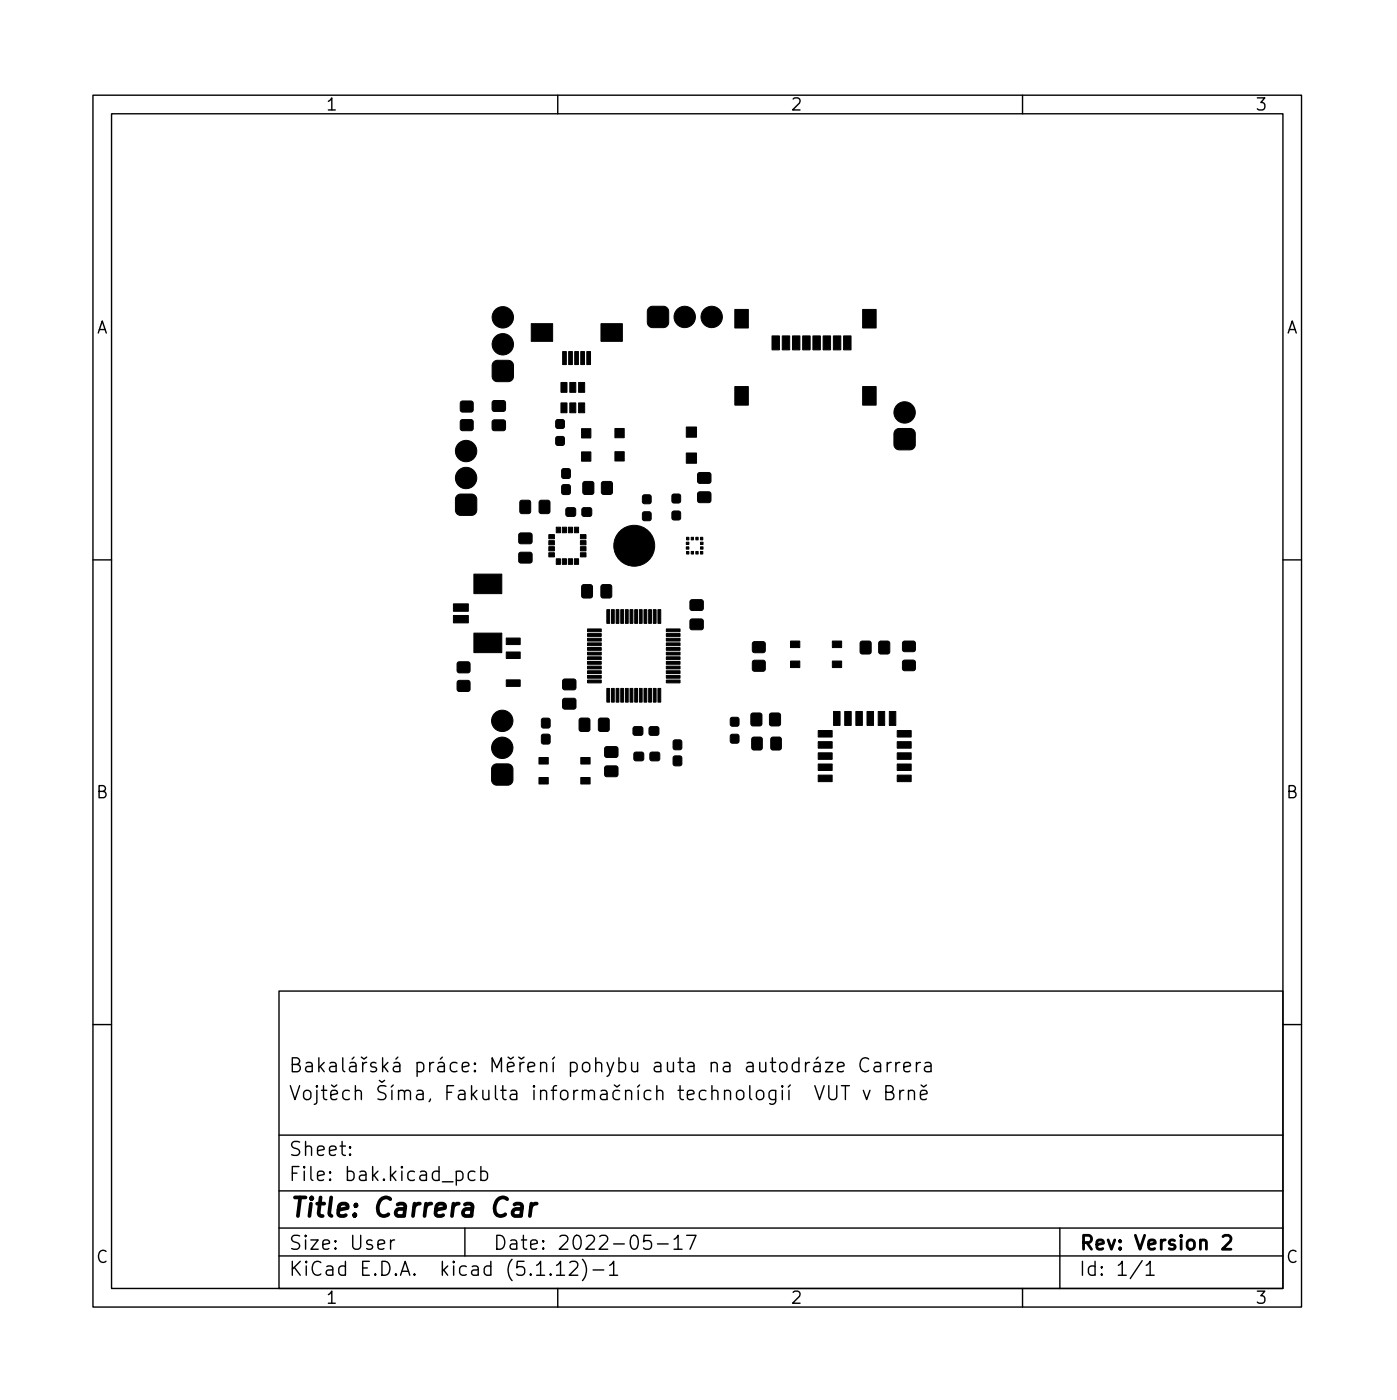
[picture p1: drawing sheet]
<svg xmlns="http://www.w3.org/2000/svg" width="150mm" height="151mm" viewBox="0 0 150 151" stroke-linecap="round" stroke-linejoin="round" font-family="sans-serif">
<defs><g id="words">
<text font-size="2.8" x="31" y="130.9">Title: Carrera Car</text>
<g font-size="2.1">
<text x="31" y="118.4">Vojtch íma, Fakulta informaních technologií VUT v Brn</text>
<text x="31" y="115.4">Bakaláská práce: Mení pohybu auta na autodráze Carrera</text>
<text x="31" y="124.4">Sheet:</text>
<text x="31" y="127.1">File: bak.kicad_pcb</text>
<text x="31" y="137.3">KiCad E.D.A. kicad (5.1.12)-1</text>
<text x="31" y="134.5">Size: User</text>
<text x="53" y="134.5">Date: 2022-05-17</text>
<text x="116" y="134.5">Rev: Version 2</text>
<text x="116" y="137.3">Id: 1/1</text>
</g>
<g font-size="1.8">
<text x="35" y="11.9">1</text>
<text x="85" y="11.9">2</text>
<text x="135" y="11.9">3</text>
<text x="10.3" y="35.9">A</text>
<text x="138.4" y="35.9">A</text>
<text x="10.3" y="85.9">B</text>
<text x="138.4" y="85.9">B</text>
<text x="10.3" y="135.9">C</text>
<text x="138.4" y="135.9">C</text>
<text x="35" y="140.3">1</text>
<text x="85" y="140.3">2</text>
<text x="135" y="140.3">3</text>
</g>
</g></defs>
<g fill="none" stroke="#000" stroke-width=".15">
<path d="M10 10.2h130v130.4h-130zM12 12.2h126v126.4h-126zM60 10.2v2M110 10.2v2M10 60.2h2M138 60.2h2M10 110.2h2M30 106.6h108v32h-108zM83.4 117.3v1.2a.41 .41 0 0 1-.6 .2M83.4 117.4l-.4-.1-.3 .3v.4l.2 .2 .1 .1 .4-.1M84.2 116.8l-.1 .1 .1 .1v-.1v-.1v.2M84.2 117.3v1"/>
<path d="M84.9 117.3v1M85 116.7l-.2 .3M85.9 114.4l-.4-.1-.3 .3v.4l.2 .2 .1 .1 .4-.1M85.9 113.8v1.5M86.7 114.3v1M87.1 114.3a.38 .38 0 0 0-.4 .3M87.6 114.4l.1-.1 .5 .1v.1v.8M87.7 116.8l.5 1.5 .5-1.5M88 113.7l-.2 .3M88.2 114.7h-.5a.29 .29 0 0 0-.2 .3 .29 .29 0 0 0 .2 .3l.5-.1M88.8 114.3h.8l-.8 1h.8M89.2 116.8v1.2l.2 .3 .5-.1 .1-.2v-1.2"/>
<path d="M90.1 114.8l.7-.1-.1-.3-.4-.1-.2 .2 .1 .7 .1 .1 .4-.1M90.5 116.8h.9M90.9 116.8v1.5M92.9 117.3l.3 1 .4-1M93.4 114a.6 .6 0 0 0-.7-.1 .6 .6 0 0 0-.2 .8 .56 .56 0 0 0 .3 .5 .56 .56 0 0 0 .6 0M94.1 114.4l.1-.1 .5 .1v.1v.8M94.7 114.7h-.5a.29 .29 0 0 0-.2 .3 .29 .29 0 0 0 .2 .3l.5-.1M95.3 117.5h.5a.36 .36 0 0 0 .3-.3 .36 .36 0 0 0-.3-.4h-.5v1.5h.6a.4 .4 0 0 0 .3-.4 .4 .4 0 0 0-.4-.4M95.4 114.3v1M95.9 114.3a.38 .38 0 0 0-.5 .3M96.4 114.3v1M96.8 114.3a.38 .38 0 0 0-.4 .3"/>
<path d="M96.8 117.3v1M97.2 117.3a.38 .38 0 0 0-.4 .3M97.2 114.8l.7-.1v-.3l-.5-.1-.2 .2 .1 .7 .1 .1 .5-.1M97.7 117.5a.37 .37 0 0 1 .7 0v.8M97.7 117.3v1M98.6 114.3v1M99 117.8l.7-.1v-.3l-.5-.1-.2 .2 .1 .7 .1 .1 .5-.1M99 114.3a.38 .38 0 0 0-.4 .3M99.1 116.7l.3 .3 .3-.3M99.5 114.4l.2-.1 .4 .1 .1 .1v.8M100.2 114.7h-.5a.29 .29 0 0 0-.3 .3 .29 .29 0 0 0 .3 .3l.5-.1M138 110.2h2"/>
<path d="M30 135.1h108M30 132.1h108M30 128.1h108M30 122.1h108M37.7 124.2v.1l-.1-.1h.1v.1M37.7 123.4v.1h-.1l.1-.1v.1M42 133.4v1M42.4 133.4a.38 .38 0 0 0-.4 .3M49.1 126.1l.4-.1 .3 .3v.4l-.1 .2-.2 .1-.4-.1M50 132.1v3M51.1 126.1l-.4-.1-.3 .3v.4l.1 .2 .2 .1 .4-.1M51.7 126.1l.5-.1 .2 .3v.4l-.1 .2-.1 .1-.5-.1"/>
<path d="M51.7 125.5v1.5M59.9 136.1l.4-.4v1.5M59.9 137.2h.8M60 138.6v2M61.3 135.9l.2-.2h.4a.41 .41 0 0 1 .2 .7l-.9 .8h1M62.7 135.5a1.72 1.72 0 0 1 0 2.3M63.8 136.6h1.1M65.6 136.1l.4-.4v1.5M65.6 137.2h.8M70 132.9h-.7l-.1 .7 .2-.1 .5 .1 .2 .2-.1 .5-.2 .1h-.4l-.2-.1M70.7 133.8h1.2M72.5 133.3l.4-.4v1.5"/>
<path d="M72.5 134.4h.9M73.9 132.9h1l-.7 1.5M110 138.6v2M114 132.1v6.5M122.9 135.6l-1.3 2M123.3 136.1l.4-.4v1.5M123.3 137.2h.9"/>
</g>
<path d="M131.6 133.1l.2-.2h.3a.41 .41 0 0 1 .3 .7l-.9 .8h.9" fill="none" stroke="#000" stroke-width=".3"/>
<path d="M55.3 129.6l.2-.1h.4l.2 .1 .1 .2-.2 1M56.2 130l-.2 .1h-.5a.4 .4 0 0 0-.4 .3 .4 .4 0 0 0 .3 .4h.5l.2-.1M57.2 129.5l-.2 1.3M57.7 129.5a.59 .59 0 0 0-.6 .4" fill="none" stroke="#000" stroke-width=".4"/>
<g fill="#000" stroke="#000" stroke-width=".11">
<path d="M53.1 38.9l.4-.1h1.2a.57 .57 0 0 1 .5 .5v1.2a.57 .57 0 0 1-.5 .6h-1.2a.57 .57 0 0 1-.6-.6v-1.2zM57.1 34.8h2.3v1.9h-2.3zM60.5 37.8h.4v1.4h-.4zM61.2 37.8h.4v1.4h-.4zM61.8 37.8h.4v1.4h-.4zM62.5 37.8h.4v1.4h-.4zM63.1 37.8h.4v1.4h-.4zM64.7 34.8h2.3v1.9h-2.3zM69.8 33.1l.4-.1h1.2a.57 .57 0 0 1 .5 .5v1.2a.57 .57 0 0 1-.5 .6h-1.2a.57 .57 0 0 1-.6-.6v-1.2zM79 33.3h1.5v2h-1.5zM83.1 36.1h.7v1.5h-.7zM84.1 36.1h.9v1.5h-.9z"/>
<path d="M85.3 36.1h.8v1.5h-.8zM86.4 36.1h.7v1.5h-.7zM87.4 36.1h.9v1.5h-.9zM88.5 36.1h.9v1.5h-.9zM89.7 36.1h.7v1.5h-.7zM90.7 36.1h.8v1.5h-.8zM92.8 33.3h1.5v2h-1.5zM49.6 43.2l.2-.1 1 .1 .1 .2v.9h-.2h-1.1l-.1-.2zM49.6 45.2l.2-.1 1 .1 .1 .2v.9h-.2h-1.1l-.1-.2zM49.2 53.3l.3-.1h1.2a.57 .57 0 0 1 .6 .5v1.2a.57 .57 0 0 1-.6 .6h-1.1a.57 .57 0 0 1-.6-.6v-1.2zM53 43.2l.2-.1 1.1 .1 .1 .1-.1 .9-.2 .1-1.1-.1-.1-.2zM53 45.2h.2h1.1l.1 .2-.1 .9h-.2h-1.1l-.1-.2z"/>
<path d="M56 53.9l.8-.1 .2 .1 .1 1.1-.1 .2-.8 .1-.2-.1-.1-1.1zM55.9 57.4l.1-.1 1.2 .1v.2v.8l-.2 .1h-1.1l-.1-.2zM55.9 59.5l.1-.1 1.2 .1v.2v.8l-.2 .1-1.1-.1-.1-.2zM58.1 53.9l.8-.1 .2 .1 .1 1.1-.1 .2-.9 .1-.2-.1v-1.1zM59 57.5h.6v.5h-.6zM59 58.2h.6v.4h-.6zM59 58.8h.6v.5h-.6zM59 59.5h.6v.4h-.6zM59.8 56.7h.5v.6h-.5zM60.3 43.4h.7v1h-.7zM60.3 41.2h.7v1h-.7zM60.5 56.7h.4v.6h-.4z"/>
<path d="M59.8 47h.2h.7v.2v.7h-.2h-.7v-.2zM59.8 45.2l.2-.1 .7 .1v.2v.6l-.2 .1-.7-.1v-.1zM61.1 56.7h.5v.6h-.5zM60.5 50.5l.6-.1 .2 .1 .1 .8-.1 .1-.6 .1-.2-.1-.1-.7zM60.5 52.2l.6-.1 .2 .1 .1 .8-.1 .2h-.6l-.2-.1-.1-.7zM61.3 43.4h.6v1h-.6zM61.3 41.2h.6v1h-.6zM60.9 54.7l.2-.1 .8 .1v.2v.6l-.2 .1-.8-.1v-.2zM61.8 56.7h.4v.6h-.4zM62.2 43.4h.7v1h-.7zM62.2 41.2h.7v1h-.7zM62.4 59.5h.6v.4h-.6z"/>
<path d="M62.4 58.8h.6v.5h-.6zM62.4 58.2h.6v.4h-.6zM62.4 57.5h.6v.5h-.6zM62.7 54.7l.1-.1 .8 .1 .1 .2-.1 .6-.2 .1-.7-.1-.1-.2zM62.6 46.1h1v1h-1zM62.6 48.6h1v1h-1zM62.8 51.9l.8-.1 .2 .1 .1 1.1-.1 .1-.9 .1-.2-.1v-1zM64.8 51.9l.8-.1 .2 .1 .1 1.1-.1 .1-.9 .1-.2-.1v-1zM66.1 46.1h1v1h-1zM66.1 48.6h1v1h-1zM69.2 53.3l.1-.1 .7 .1 .1 .2-.1 .6-.2 .1-.6-.1-.1-.1zM69.2 55.1h.1h.7l.1 .2-.1 .7h-.2h-.6l-.1-.2z"/>
<path d="M72.3 53.2h.2h.7v.2v.7h-.2h-.7v-.2zM72.3 55h.2h.7v.2v.7l-.2 .1-.7-.1v-.2zM73.8 48.7h1.1v1.1h-1.1zM73.8 45.9h1.1v1.1h-1.1zM73.9 57.8h.2v.3h-.2zM73.9 59.3h.2v.3h-.2zM73.8 58.8h.3v.3h-.3zM73.8 58.3h.3v.3h-.3zM74.4 57.8h.2v.3h-.2zM74.4 59.3h.2v.3h-.2zM74.9 57.8h.2v.3h-.2zM74.9 59.3h.2v.3h-.2z"/>
<path d="M75.4 57.8h.2v.3h-.2zM75.4 59.3h.2v.3h-.2zM75.4 58.3h.2v.3h-.2zM75.4 58.8h.2v.3h-.2zM75.1 50.9l.2-.1 1.1 .1 .1 .2-.1 .8-.2 .1h-1.1l-.1-.2zM75.1 53l.2-.1 1.1 .1 .1 .2-.1 .8-.2 .1-1.1-.1-.1-.2zM79 41.6h1.5v2h-1.5zM92.8 41.6h1.5v2h-1.5zM96.3 46.3l.4-.2h1.2a.57 .57 0 0 1 .6 .6v1.1a.57 .57 0 0 1-.6 .6h-1.2a.57 .57 0 0 1-.5-.6v-1.2zM49.2 71.3l.2-.1 1.1 .1 .1 .2-.1 .8-.2 .1-1-.1-.1-.1zM49.2 73.3l.2-.1 1.1 .1 .1 .2-.1 .8-.2 .1-1-.1-.1-.1zM48.8 65h1.6v.8h-1.6z"/>
<path d="M48.8 66.2h1.6v.8h-1.6zM51 68.1h3v2.1h-3zM51 61.8h3v2.1h-3zM54.5 73.2h1.5v.7h-1.5zM54.5 70.2h1.5v.7h-1.5zM54.5 68.7h1.5v.7h-1.5zM58.3 77.3h.6l.2 .1 .1 .7-.1 .2h-.6h-.2l-.1-.8zM58.3 79.1l.6-.1 .2 .1 .1 .7-.1 .2-.6 .1-.2-.1-.1-.8zM59.8 60.1h.5v.6h-.5zM60.5 60.1h.4v.6h-.4zM61.1 60.1h.5v.6h-.5zM60.6 73.1h.2h1.1l.1 .2-.1 .8-.2 .1h-1.1l-.1-.2z"/>
<path d="M60.6 75.2l.2-.1 1.1 .1 .1 .2-.1 .8-.2 .1-1.1-.1-.1-.1zM61.8 60.1h.4v.6h-.4zM62.4 77.3h.8h.2l.1 1.2-.1 .2h-.9l-.2-.1v-1.1zM62.6 63l.9-.1 .2 .1v1.1l-.1 .2h-.8h-.2v-1.2zM63.2 73.2h1.5v.3h-1.5zM63.2 72.7h1.5v.3h-1.5zM63.2 72.2h1.5v.3h-1.5zM63.2 71.7h1.5v.3h-1.5zM63.2 71.2h1.5v.3h-1.5zM63.2 70.7h1.5v.3h-1.5zM63.2 70.2h1.5v.3h-1.5zM63.2 69.7h1.5v.3h-1.5z"/>
<path d="M63.2 69.2h1.5v.3h-1.5zM63.2 68.7h1.5v.3h-1.5zM63.2 68.2h1.5v.3h-1.5zM63.2 67.7h1.5v.3h-1.5zM64.4 77.3h.9h.2v1.2v.2h-.9l-.2-.1v-1.1zM65.3 65.6h.3v1.5h-.3zM65.3 74.1h.3v1.4h-.3zM64.7 63l.9-.1 .2 .1v1.1l-.1 .2h-.8h-.2l-.1-1.2zM65.8 65.6h.3v1.5h-.3zM65.8 74.1h.3v1.4h-.3zM66.3 65.6h.3v1.5h-.3zM66.3 74.1h.3v1.4h-.3z"/>
<path d="M66.8 65.6h.3v1.5h-.3zM66.8 74.1h.3v1.4h-.3zM67.3 65.6h.3v1.5h-.3zM67.3 74.1h.3v1.4h-.3zM67.8 65.6h.3v1.5h-.3zM67.8 74.1h.3v1.4h-.3zM68.3 65.6h.3v1.5h-.3zM68.3 74.1h.3v1.4h-.3zM68.2 78.2h.1h.8l.1 .2-.1 .6-.2 .1h-.7l-.1-.2zM68.8 65.6h.3v1.5h-.3zM68.8 74.1h.3v1.4h-.3zM69.3 65.6h.3v1.5h-.3z"/>
<path d="M69.3 74.1h.3v1.4h-.3zM69.8 65.6h.3v1.5h-.3zM69.8 74.1h.3v1.4h-.3zM70.3 65.6h.3v1.5h-.3zM70.3 74.1h.3v1.4h-.3zM69.9 78.2h.2h.7l.1 .2-.1 .6-.1 .1h-.8l-.1-.2zM70.8 65.6h.3v1.5h-.3zM70.8 74.1h.3v1.4h-.3zM72.5 79.7l.6-.1 .2 .1 .1 .7-.1 .2-.7 .1-.1-.1-.1-.8zM71.7 67.7h1.5v.3h-1.5zM71.7 68.2h1.5v.3h-1.5zM71.7 68.7h1.5v.3h-1.5z"/>
<path d="M71.7 69.2h1.5v.3h-1.5zM71.7 69.7h1.5v.3h-1.5zM71.7 70.2h1.5v.3h-1.5zM71.7 70.7h1.5v.3h-1.5zM71.7 71.2h1.5v.3h-1.5zM71.7 71.7h1.5v.3h-1.5zM71.7 72.2h1.5v.3h-1.5zM71.7 72.7h1.5v.3h-1.5zM71.7 73.2h1.5v.3h-1.5zM74.3 66.7l.2-.1h1.1l.1 .2-.1 .9-.2 .1-1.1-.1-.1-.2zM74.3 64.6l.2-.1 1.1 .1 .1 .2-.1 .8-.2 .1-1.1-.1-.1-.2zM78.6 79.1l.2-.1 .6 .1 .1 .1-.1 .7-.1 .1-.7-.1v-.2z"/>
<path d="M78.6 77.2h.2h.6l.1 .2-.1 .7h-.1h-.7v-.2zM80.8 76.8l.9-.1 .2 .1 .1 1.1-.1 .2h-.9l-.2-.1v-1zM80.9 79.4l.9-.1 .2 .1v1.1l-.1 .1-.8 .1-.2-.1v-1zM81 71.1l.2-.1 1 .1 .1 .2v.8l-.2 .1h-1.1l-.1-.2zM81 69.1l.2-.1 1 .1 .1 .2v.8l-.2 .1h-1.1l-.1-.2zM82.8 76.8l.9-.1 .2 .1 .1 1.1-.1 .2h-.9l-.2-.1v-1zM83 79.4l.8-.1 .2 .1 .1 1.1-.1 .1-.8 .1-.2-.1-.1-1zM85 69h1v.7h-1zM85 71.1h1v.7h-1zM88 79.8h1.5v.7h-1.5zM88 78.6h1.5v.7h-1.5zM89.5 69h1v.7h-1z"/>
<path d="M89.5 71.1h1v.7h-1zM89.7 76.6h.7v1.5h-.7zM90.9 76.6h.7v1.5h-.7zM92.1 76.6h.7v1.5h-.7zM92.6 69h.9l.2 .1v1l-.1 .2-.8 .1-.2-.1-.1-1.1zM93.3 76.6h.7v1.5h-.7zM94.5 76.6h.7v1.5h-.7zM94.6 69h.9l.2 .1v1l-.1 .2-.8 .1-.2-.1-.1-1.1zM95.7 76.6h.7v1.5h-.7zM96.5 78.6h1.5v.7h-1.5zM96.5 79.8h1.5v.7h-1.5zM97.2 69h.1h1.1l.1 .2-.1 .8-.2 .1h-1l-.1-.2z"/>
<path d="M97.2 71.1l.1-.1 1.1 .1 .1 .2-.1 .8-.2 .1-1-.1-.1-.2zM53 82.4l.4-.2h1.2a.57 .57 0 0 1 .6 .6v1.1a.57 .57 0 0 1-.6 .6h-1.1a.57 .57 0 0 1-.6-.6v-1.2zM58 83.7h1v.7h-1zM58 81.5h1v.7h-1zM62.5 83.7h1v.7h-1zM62.5 81.5h1v.7h-1zM65.1 82.5l.2-.1 1.1 .1 .1 .2-.1 .8-.2 .1-1.1-.1-.1-.2zM65.1 80.4l.2-.1 1.1 .1 .1 .2-.1 .8-.2 .1-1.1-.1-.1-.1zM68.2 81l.2-.1 .8 .1 .1 .2-.1 .6-.2 .1-.7-.1-.1-.2zM70 81l.1-.1 .8 .1 .1 .2-.1 .6-.2 .1-.7-.1-.1-.2zM72.5 81.4l.6-.1 .2 .1 .1 .8-.1 .1-.7 .1-.1-.1-.1-.7zM88 83.4h1.5v.7h-1.5z"/>
<path d="M88 82.2h1.5v.7h-1.5zM88 81h1.5v.7h-1.5zM96.5 81h1.5v.7h-1.5zM96.5 82.2h1.5v.7h-1.5zM96.5 83.4h1.5v.7h-1.5z"/>
<circle cx="54.1" cy="37" r="1.15"/>
<circle cx="54.1" cy="34.1" r="1.15"/>
<circle cx="73.7" cy="34.1" r="1.15"/>
<circle cx="76.6" cy="34.1" r="1.15"/>
<circle cx="50.1" cy="48.5" r="1.15"/>
<circle cx="50.1" cy="51.4" r="1.15"/>
<circle cx="66.6" cy="58.7" r=".35"/>
<circle cx="67.1" cy="57.6" r=".35"/>
<circle cx="67.1" cy="59.9" r=".35"/>
<circle cx="68.2" cy="57.1" r=".35"/>
<circle cx="68.2" cy="58.7" r="2.2"/>
<circle cx="69.4" cy="59.9" r=".35"/>
<circle cx="69.4" cy="57.6" r=".35"/>
<circle cx="69.9" cy="58.7" r=".35"/>
<circle cx="97.3" cy="44.4" r="1.15"/>
<circle cx="54" cy="77.6" r="1.15"/>
<circle cx="68.2" cy="60.4" r=".35"/>
<circle cx="54" cy="80.5" r="1.15"/>
</g>
<use href="#words"/>
</svg>
